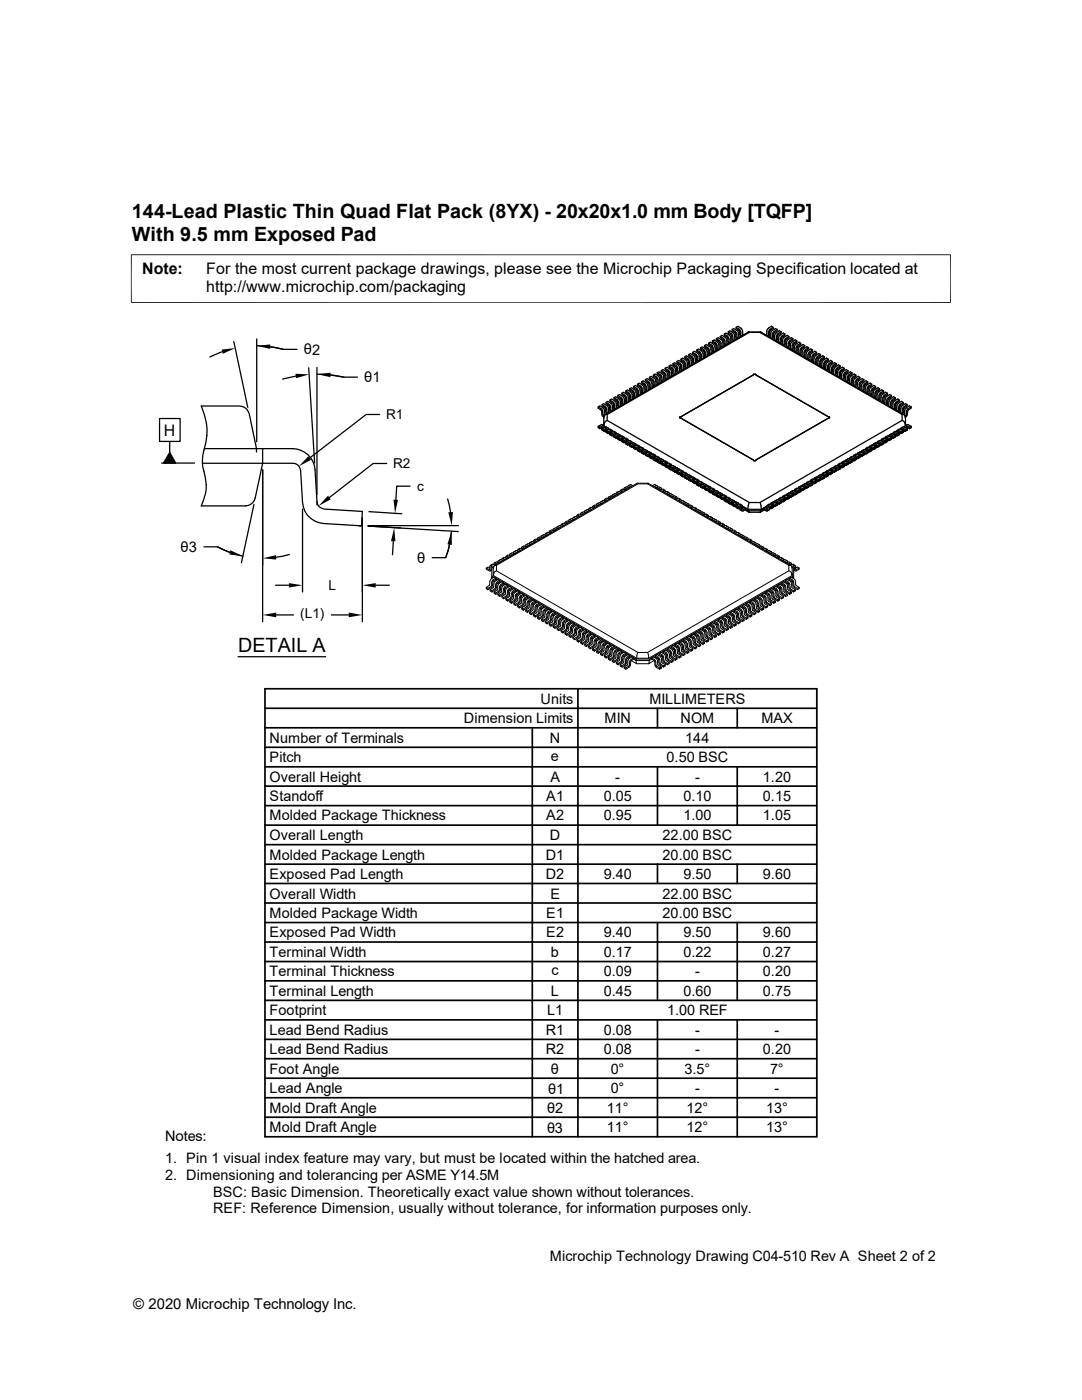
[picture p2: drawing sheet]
<svg xmlns="http://www.w3.org/2000/svg" width="216mm" height="279mm" viewBox="0 0 216 279" stroke-linecap="round" stroke-linejoin="round" font-family="sans-serif">
<defs><g id="words">
<g font-size="3.9">
<text x="26.3" y="43.5">144-Lead Plastic Thin Quad Flat Pack (8YX) - 20x20x1.0 mm Body [TQFP]</text>
<text x="26.3" y="48">With 9.5 mm Exposed Pad</text>
<text x="47.5" y="130.2">DETAIL A</text>
</g>
<g font-size="3.2">
<text x="28.4" y="54.6">Note:</text>
<text x="41.1" y="54.6">For the most current package drawings, please see the Microchip Packaging Specification located at</text>
<text x="41.1" y="58.3">http://www.microchip.com/packaging</text>
<text x="32.7" y="87">H</text>
</g>
<text font-size="3" x="26.6" y="261.3">© 2020 Microchip Technology Inc.</text>
<g font-size="2.9">
<text x="60.6" y="70.7">θ2</text>
<text x="72.7" y="76.3">θ1</text>
<text x="36" y="110.2">θ3</text>
<text x="83.2" y="112.3">θ</text>
<text x="107.9" y="140.5">Units</text>
<text x="129.6" y="140.5">MILLIMETERS</text>
<text x="53.8" y="148.2">Number of Terminals</text>
<text x="92.5" y="144.3">Dimension Limits</text>
<text x="109.7" y="148.2">N</text>
<text x="120.6" y="144.3">MIN</text>
<text x="135.8" y="144.3">NOM</text>
<text x="136.7" y="148.2">144</text>
<text x="151.9" y="144.3">MAX</text>
<text x="53.8" y="156">Overall Height</text>
<text x="53.8" y="152.1">Pitch</text>
<text x="109.8" y="156">A</text>
<text x="109.9" y="151.8">e</text>
<text x="122.8" y="156">-</text>
<text x="133" y="152.1">0.50 BSC</text>
<text x="138.7" y="156">-</text>
<text x="152.2" y="156">1.20</text>
<text x="53.8" y="159.9">Standoff</text>
<text x="109" y="159.9">A1</text>
<text x="120.5" y="159.9">0.05</text>
<text x="136.4" y="159.9">0.10</text>
<text x="152.2" y="159.9">0.15</text>
<text x="53.8" y="163.7">Molded Package Thickness</text>
<text x="53.8" y="167.6">Overall Length</text>
<text x="109" y="163.7">A2</text>
<text x="109.7" y="167.6">D</text>
<text x="120.5" y="163.7">0.95</text>
<text x="132.2" y="167.6">22.00 BSC</text>
<text x="136.4" y="163.7">1.00</text>
<text x="152.2" y="163.7">1.05</text>
<text x="53.8" y="171.5">Molded Package Length</text>
<text x="108.9" y="171.5">D1</text>
<text x="132.2" y="171.5">20.00 BSC</text>
<text x="53.8" y="179.3">Overall Width</text>
<text x="53.8" y="175.4">Exposed Pad Length</text>
<text x="108.9" y="175.4">D2</text>
<text x="109.8" y="179.3">E</text>
<text x="120.5" y="175.4">9.40</text>
<text x="132.2" y="179.3">22.00 BSC</text>
<text x="136.4" y="175.4">9.50</text>
<text x="152.2" y="175.4">9.60</text>
<text x="53.8" y="183.2">Molded Package Width</text>
<text x="109" y="183.2">E1</text>
<text x="132.2" y="183.2">20.00 BSC</text>
<text x="53.8" y="191">Terminal Width</text>
<text x="53.8" y="187.1">Exposed Pad Width</text>
<text x="109" y="187.1">E2</text>
<text x="109.9" y="191">b</text>
<text x="120.5" y="191">0.17</text>
<text x="120.5" y="187.1">9.40</text>
<text x="136.4" y="191">0.22</text>
<text x="136.4" y="187.1">9.50</text>
<text x="152.2" y="187.1">9.60</text>
<text x="152.2" y="191">0.27</text>
<text x="53.8" y="194.9">Terminal Thickness</text>
<text x="110" y="194.6">c</text>
<text x="120.5" y="194.9">0.09</text>
<text x="138.7" y="194.9">-</text>
<text x="152.2" y="194.9">0.20</text>
<text x="53.8" y="198.8">Terminal Length</text>
<text x="53.8" y="202.6">Footprint</text>
<text x="109.2" y="202.6">L1</text>
<text x="109.9" y="198.8">L</text>
<text x="120.5" y="198.8">0.45</text>
<text x="133.1" y="202.6">1.00 REF</text>
<text x="136.4" y="198.8">0.60</text>
<text x="152.2" y="198.8">0.75</text>
<text x="53.8" y="206.5">Lead Bend Radius</text>
<text x="108.9" y="206.5">R1</text>
<text x="120.5" y="206.5">0.08</text>
<text x="138.7" y="206.5">-</text>
<text x="154.6" y="206.5">-</text>
<text x="53.8" y="210.4">Lead Bend Radius</text>
<text x="53.8" y="214.3">Foot Angle</text>
<text x="108.9" y="210.4">R2</text>
<text x="109.9" y="214.4">θ</text>
<text x="120.5" y="210.4">0.08</text>
<text x="121.9" y="214.3">0°</text>
<text x="136.6" y="214.3">3.5°</text>
<text x="138.7" y="210.4">-</text>
<text x="152.2" y="210.4">0.20</text>
<text x="153.7" y="214.3">7°</text>
<text x="53.8" y="218.1">Lead Angle</text>
<text x="109.3" y="218.3">θ1</text>
<text x="121.9" y="218.1">0°</text>
<text x="138.7" y="218.1">-</text>
<text x="154.6" y="218.1">-</text>
<text x="32.9" y="227.6">Notes:</text>
<text x="53.8" y="225.9">Mold Draft Angle</text>
<text x="53.8" y="222">Mold Draft Angle</text>
<text x="109.2" y="222.2">θ2</text>
<text x="109.2" y="226.1">θ3</text>
<text x="121.1" y="222">11°</text>
<text x="121.1" y="225.9">11°</text>
<text x="137" y="222">12°</text>
<text x="137" y="225.9">12°</text>
<text x="152.9" y="222">13°</text>
<text x="152.9" y="225.9">13°</text>
<text x="32.9" y="232.2">1. Pin 1 visual index feature may vary, but must be located within the hatched area.</text>
<text x="32.9" y="235.5">2. Dimensioning and tolerancing per ASME Y14.5M</text>
<text x="42.5" y="238.8">BSC: Basic Dimension. Theoretically exact value shown without tolerances.</text>
<text x="42.5" y="242.1">REF: Reference Dimension, usually without tolerance, for information purposes only.</text>
<text x="109.7" y="251.6">Microchip Technology Drawing C04-510 Rev A Sheet 2 of 2</text>
</g>
<g font-size="2.7">
<text x="77" y="83.7">R1</text>
<text x="78.4" y="93.5">R2</text>
<text x="83.3" y="98">c</text>
<text x="65.5" y="117.8">L</text>
<text x="59.9" y="123.4">(L1)</text>
</g>
</g></defs>
<g fill="none" stroke="#000" stroke-width=".2">
<path d="M26.1 50.8h163.6M26.2 50.8v9.7M189.7 50.8v9.7M26.1 60.4h163.6M121 100l-.2-.1v.2l-.6-.2-.3 .2M121.2 99.9l-.3-.2a.23 .23 0 0 0-.3 0 .23 .23 0 0 0 0 .3M121.8 99.5h-.2v.2l-.6-.3-.4 .3M122 99.4l-.5-.2-.2 .3M122.6 99.1l-.2-.1-.1 .2-.5-.2-.3 .2M122.8 98.9l-.5-.2-.2 .4M123.4 98.6h-.2l-.1 .2-.5-.3-.4 .3M123.6 98.5l-.3-.2a.27 .27 0 0 0-.3 0 .27 .27 0 0 0-.1 .3"/>
<path d="M124.1 98.2l-.1-.1-.1 .2-.5-.2-.4 .2M124.4 98l-.6-.2-.1 .4M124.9 97.7h-.1l-.1 .1-.5-.2-.4 .2M125.1 97.6l-.5-.2-.1 .3M125.4 96.9l.4-.2 .5 .2M125.7 97.3l-.1-.1-.1 .2-.5-.2-.4 .2M125.9 97.2l-.3-.3a.22 .22 0 0 0-.3 .1 .22 .22 0 0 0 0 .2M127.2 96.4h2.1l28.5 16.5M127.3 96.6l-.2-.2-28.4 16.5M129.3 96.4l-.1 .2M130.2 96.9l.5-.2 .4 .2M130.6 97.2l.5-.3 .1 .3"/>
<path d="M130.8 97.3l.1-.1 .1 .2 .5-.2 .4 .2M131.3 97.6l.6-.2 .1 .3M131.6 97.7h.1l.1 .1 .5-.2 .4 .2M132.1 98l.6-.2 .1 .4M132.3 98.2l.2-.1v.2l.6-.2 .4 .2M132.9 98.5l.4-.2a.24 .24 0 0 1 .2 .1 .24 .24 0 0 1 .1 .2M133.1 98.6h.2v.2l.6-.3 .3 .3M133.7 98.9l.5-.2 .2 .4M133.9 99.1l.2-.1v.2l.6-.2 .3 .2M134.5 99.4l.3-.2a.23 .23 0 0 1 .3 0 .23 .23 0 0 1 0 .3M134.7 99.5h.2v.2l.6-.3 .3 .3M135.3 99.9l.5-.2 .1 .3"/>
<path d="M135.5 100l.1-.1 .1 .2 .6-.2 .3 .2M98.1 113.8l-.3 .1M98.1 114.9l28.8 16.6M98.1 115.2l.2 .1M98.1 115.2l.1 .2M98.3 113.3l-.3-.2v.7l-.2 .2-.8-.4v-.2l.4-.2 .3 .1M98.4 116l.3 .1M98.5 113.1l-.6-.3-.2 .9-.7-.3M98.5 113.2l-.4 .2v1.8M98.9 115.7v-.3l-.3-.2-.6 .4-.3 .4v.8l-.7 .4 .4 .2v.3M98.9 115.4l-.6 .4-.3 1.2-.6 .4M98.9 115.7l-.6 .3v.8l-.3 .5-.6 .4-.4-.2v-.3"/>
<path d="M98.9 115.7l.2 .1M99 112.7l-.2-.1v.2l-.6-.2-.3 .2M99.1 112.8l28.2-16.2h1.9l28.2 16.2v1.1l-28.2 16.3h-1.9l-28.2-16.3zM99.1 113.9l-.5 .4-.2 .6 28.6 16.5M99.1 112.8l-.5 .2-.2 1.9M99.2 112.6l-.6-.2v.3M99.2 116.4l-.1 .9-.3 .5-.6 .4-.4-.3v-.2M99.2 116.4l.3 .1M99.7 116.1v-.3l-.3-.1-.8 .5-.1 1.1-.7 .4 .3 .2 .1 .3M99.7 115.8l-.7 .6-.2 1-.7 .5M99.7 116.1l-.5 .3M99.7 116.1l.2 .1"/>
<path d="M99.8 112.3l-.2-.1v.2l-.6-.3-.4 .3M100 112.1l-.5-.2-.2 .3M100 116.8l.3 .2M100.5 116.5v-.2l-.3-.2-.7 .4-.2 1.2-.7 .5 .3 .2v.2M100.5 116.3l-.7 .5-.2 1.1-.7 .5M100.5 116.5l-.6 .4-.1 1-.2 .3-.7 .4-.3-.2v-.2M100.5 116.5l.2 .2M100.5 111.8l-.1-.1-.1 .2-.4-.2-.5 .2M100.8 111.7l-.4-.2a.24 .24 0 0 0-.3 0 .24 .24 0 0 0 0 .3M100.8 117.3l-.3 1.3-.8 .4-.3-.1v-.3M100.8 117.3l.2 .2M101.3 117v-.2l-.4-.3-.6 .4-.2 .4v.8l-.7 .5 .3 .2v.2"/>
<path d="M101.3 116.8l-.7 .4-.2 1.2-.7 .4M101.3 117l-.5 .3M101.3 117l.2 .1M101.3 111.3h-.2v.2l-.6-.2-.3 .2M101.6 111.2l-.6-.2-.1 .3M101.6 117.8l.3 .1M102.1 117.5v-.3l-.4-.2-.7 .4-.2 1.2-.6 .4 .3 .3v.2M102.1 117.2l-.7 .4-.2 1.2-.7 .5M102.1 117.5l-.6 .3-.1 .9-.2 .4-.7 .4-.3-.2v-.3M102.1 117.5l.2 .1M102.1 110.9l-.2-.1v.2l-.6-.2-.3 .2M102.4 110.7l-.6-.2-.1 .4"/>
<path d="M102.4 118.2l.2 .2M102.9 117.9v-.3l-.4-.1-.6 .4-.3 1.2-.7 .4 .4 .2v.3M102.9 117.6l-.7 .4-.2 .4-.1 .9-.6 .4M102.9 117.9l-.6 .4-.1 .8-.3 .5-.6 .4-.3-.2-.1-.3M102.9 117.9l.2 .1M102.9 110.4h-.2v.2l-.5-.3-.4 .2M103.1 110.3l-.3-.2a.26 .26 0 0 0-.3 0 .26 .26 0 0 0-.1 .3M103.2 118.7l-.4 1.2-.7 .5-.4-.2v-.2M103.2 118.7l.2 .1M103.6 118.4v-.3l-.3-.2-.7 .5-.2 1.1-.7 .5 .4 .1v.3M103.6 118.1l-.7 .5-.1 1.1-.7 .4M103.6 118.4l-.4 .3"/>
<path d="M103.6 118.4l.2 .1M103.7 110l-.2-.1v.2l-.5-.2-.4 .2M103.9 109.9l-.4-.3-.2 .2v.2M103.9 119.1l.3 .2M104.4 118.8v-.2l-.3-.2-.6 .3-.2 .4-.1 .8-.7 .5 .4 .2v.3M104.4 118.6l-.6 .4-.3 1.1-.6 .5M104.4 118.8l-.6 .4v.8l-.3 .4-.6 .5-.4-.2v-.3M104.4 118.8l.2 .2M104.5 109.5h-.2v.1l-.6-.2-.3 .2M104.7 109.4l-.3-.2a.23 .23 0 0 0-.3 0 .23 .23 0 0 0 0 .3M104.7 119.5l-.1 1-.3 .4-.6 .4-.4-.2v-.2M104.7 119.6l.3 .1"/>
<path d="M105.2 119.3v-.3l-.3-.2-.8 .5-.1 1.1-.7 .5 .3 .2 .1 .2M105.2 119l-.6 .4-.2 .4v.8l-.8 .5M105.2 119.3l-.5 .2M105.2 119.3l.2 .1M105.3 109.1l-.2-.1v.2l-.6-.2-.4 .2M105.5 108.9l-.6-.2-.1 .4M106 119.7v-.2l-.3-.2-.7 .4-.2 1.2-.7 .4 .3 .2v.3M106 119.5l-.7 .4-.1 .5v.6l-.8 .5M106 119.7l-.5 .4-.2 1-.3 .3-.6 .4-.3-.2v-.3M106 119.7l.2 .1M106 108.6l-.1-.1-.1 .3-.5-.3-.4 .3M106.3 108.5l-.4-.2a.24 .24 0 0 0-.3 0 .24 .24 0 0 0 0 .3"/>
<path d="M106.8 119.9l-.7 .5-.2 1.1-.7 .5M106.8 108.2l-.2-.1v.2l-.6-.2-.3 .2M107.1 108l-.6-.2-.1 .4M107.3 107.4l.5-.3 .4 .3M107.6 107.7h-.2v.1l-.6-.2-.3 .2M107.9 107.6l-.6-.2-.1 .3M108.1 106.9l.4-.2 .5 .2M108.4 107.3l-.2-.1v.2M108.6 107.1l-.3-.2a.26 .26 0 0 0-.3 .1 .26 .26 0 0 0-.1 .2M109.2 106.8l-.1-.1-.1 .2M109.4 106.7l-.5-.3-.1 .4M110 106.3h-.2v.2l-.6-.2-.3 .2"/>
<path d="M110.2 106.2l-.3-.2a.23 .23 0 0 0-.3 0 .23 .23 0 0 0 0 .3M110.8 105.9l-.2-.1v.2l-.6-.2-.4 .2M111 105.7l-.6-.2-.1 .4M111.5 105.5l-.1-.1-.1 .2-.5-.3-.4 .2M111.8 105.3l-.4-.2a.21 .21 0 0 0-.3 0 .21 .21 0 0 0 0 .3M112.4 105l-.2-.1-.1 .2-.4-.2-.5 .2M112.6 104.9l-.6-.3-.1 .4M113.1 104.5h-.2v.1l-.5-.2-.4 .2M113.4 104.4l-.6-.2-.1 .3M113.6 103.8l.4-.3 .5 .3M113.9 104.1l-.2-.1v.2l-.5-.2-.4 .2M114.1 103.9l-.3-.1a.25 .25 0 0 0-.3 0 .25 .25 0 0 0 0 .3"/>
<path d="M114.7 103.6l-.1-.1-.1 .3M114.9 103.5l-.5-.2-.1 .3M115.5 103.2l-.2-.1v.2l-.6-.2-.3 .2M115.7 103l-.3-.1a.23 .23 0 0 0-.3 0 .23 .23 0 0 0 0 .3M116 102.4l.4-.2 .4 .2M116.3 102.7h-.2v.1l-.6-.2-.4 .2M116.5 102.6l-.5-.2-.2 .3M117.1 102.3l-.2-.1-.1 .2M117.3 102.2l-.4-.3a.22 .22 0 0 0-.2 .1 .22 .22 0 0 0-.1 .2M117.9 101.8l-.2-.1-.1 .2-.4-.2-.5 .2M118.1 101.7l-.3-.2a.25 .25 0 0 0-.3 0 .25 .25 0 0 0-.1 .3M118.6 101.3h-.2v.2l-.5-.2-.4 .2"/>
<path d="M118.9 101.2l-.6-.2-.1 .3M119.1 100.6l.4-.3 .5 .3M119.4 100.9l-.1-.1-.1 .2-.5-.2-.4 .2M119.6 100.8l-.5-.3-.1 .4M120.2 100.5l-.1-.1-.1 .2M120.4 100.3l-.3-.2a.22 .22 0 0 0-.3 .1 .22 .22 0 0 0 0 .2M136.1 100.3l.3-.2a.26 .26 0 0 1 .2 0 .26 .26 0 0 1 .1 .3M136.3 100.5l.1-.1 .1 .2 .5-.3 .4 .3M136.8 100.8l.6-.3 .1 .4M137.1 100.9l.1-.1 .1 .2 .5-.2 .4 .2M137.6 101.2l.6-.2 .1 .3M137.8 101.3h.2v.2l.6-.2 .4 .2"/>
<path d="M138.4 101.7l.3-.2a.23 .23 0 0 1 .3 0 .23 .23 0 0 1 .1 .3M138.6 101.8l.2-.1 .1 .2 .4-.2 .4 .2M139.2 102.2l.4-.3a.22 .22 0 0 1 .2 .1 .22 .22 0 0 1 .1 .2M139.4 102.3l.2-.1v.2M140 102.6l.5-.2 .1 .3M140.2 102.7h.2v.1l.6-.2 .3 .2M140.5 102.4l-.5-.2-.4 .2M140.8 103l.5-.2 .1 .4M141 103.2l.2-.1v.2l.6-.2 .3 .2M141.6 103.5l.3-.2a.27 .27 0 0 1 .3 0 .27 .27 0 0 1 0 .3M141.8 103.6l.1-.1 .1 .3 .5-.3 .4 .3M142.3 103.9l.6-.2 .1 .4"/>
<path d="M142.6 104.1l.1-.1 .1 .2 .5-.2 .4 .2M143.1 104.4l.6-.2 .1 .3M143.3 104.5h.3v.1l.5-.2 .4 .2M143.9 104.9l.3-.2a.23 .23 0 0 1 .3 0 .23 .23 0 0 1 .1 .3M144.1 105l.3-.1v.2l.4-.2 .4 .2M144.7 105.3l.4-.2a.22 .22 0 0 1 .2 .1 .22 .22 0 0 1 .1 .2M144.9 105.5l.2-.1 .1 .2M145.5 105.7l.5-.2 .1 .4M145.7 105.9l.2-.1v.2l.6-.2 .3 .2M146 105.5l-.5-.2-.4 .3M146.3 106.2l.5-.2 .1 .3M146.5 106.3h.2v.2l.6-.2 .3 .2"/>
<path d="M147.1 106.7l.3-.2a.25 .25 0 0 1 .3 0 .25 .25 0 0 1 0 .3M147.3 106.8l.1-.1 .1 .2 .5-.2 .4 .2M147.8 107.1l.5-.2 .2 .3M148.1 107.3l.2-.1v.2M148.6 107.6l.6-.2 .1 .3M148.8 107.7h.3v.1l.5-.2 .4 .2M149.2 107.4l-.5-.3-.4 .3M149.4 108l.3-.1a.23 .23 0 0 1 .3 0 .23 .23 0 0 1 .1 .3M149.6 108.2l.3-.1v.2l.5-.2 .3 .2M149.7 119.9l.7 .5 .3 1.2 .6 .4 .3-.2v.2l-.3 .2v-.2M150.2 108.5l.5-.3 .2 .4M150.4 108.6l.2-.1 .1 .3"/>
<path d="M150.5 119.7v-.2l.3-.2 .6 .3 .2 .4 .1 .9 .7 .4M150.5 119.5l.7 .5 .2 1.1 .7 .4 .3-.2v.3l-.4 .2 .1-.3M150.5 119.7l.5 .3M150.5 119.7l-.2 .1M150.6 108.8l.4-.3 .6 .3M151 108.9l.3-.1a.25 .25 0 0 1 .3-.1 .25 .25 0 0 1 .1 .4M151.2 109.1l.2-.1v.2l.5-.2 .4 .2M151.3 119.3v-.3l.3-.2 .5 .3 .3 .5 .1 .8 .7 .5M151.3 119l.6 .5 .3 1.2 .6 .4 .4-.2v.2l-.4 .2v-.2M151.3 119.3l.5 .3 .1 .8 .2 .5 .7 .4M151.3 119.3l-.3 .1M151.8 109.4l.5-.2 .1 .3"/>
<path d="M151.8 119.6l-.3 .1M152 109.5h.2v.1l.6-.2 .3 .2M152.1 118.8v-.2l.3-.2 .6 .3 .2 .3v.9l.8 .5M152.1 118.6l.7 .5 .2 1.1 .6 .4 .4-.2v.3l-.4 .2v-.3M152.1 118.8l.5 .4 .2 1.1 .8 .6M152.1 118.8l-.3 .2M152.5 119.1l-.2 .2M152.6 109.9l.4-.3 .2 .1v.3M152.8 110l.2-.1v.2l.5-.2 .4 .2M152.8 118.4v-.3l.4-.2 .6 .4 .2 .4 .1 .8 .7 .5M152.8 118.1l.7 .5 .3 1.2 .6 .3 .4-.1-.1 .2-.3 .2v-.3M152.8 118.4l.5 .3"/>
<path d="M152.8 118.4l-.2 .1M153.3 118.7l.2 .8 .2 .4 .7 .5M153.3 110.3l.4-.2a.21 .21 0 0 1 .3 0 .21 .21 0 0 1 0 .3M153.3 118.7l-.2 .1M153.6 110.4h.2v.2l.5-.3 .4 .2M153.6 117.9v-.3l.4-.1 .5 .3 .3 .4 .1 .8 .6 .5M153.6 117.6l.7 .5 .3 1.2 .6 .4 .3-.2v.3l-.3 .2v-.3M153.6 117.9l.6 .4 .1 1 .9 .7M153.6 117.9l-.2 .1M154.1 110.7l.6-.2 .1 .4M154.1 118.2l-.3 .2M154.3 110.9l.3-.1v.2l.6-.2 .3 .2"/>
<path d="M154.4 117.5v-.3l.4-.2 .4 .3 .3 .3 .2 1 .6 .4M154.4 117.2l.7 .4 .3 1.3 .6 .4 .3-.3v.3l-.3 .2v-.2M154.4 117.5l.6 .3 .2 1.2 .8 .5M154.4 117.5l-.2 .1M154.9 111.2l.3-.2a.23 .23 0 0 1 .3 0 .23 .23 0 0 1 .1 .3M154.9 117.8l-.3 .1M155.2 111.3h.2v.2l.5-.2 .4 .2M155.2 117v-.2l.3-.3 .7 .4 .2 .4 .1 .9 .6 .4M155.2 116.8l.7 .4 .3 1.2 .6 .4 .3-.2v.3l-.3 .1v-.2M155.2 117l.6 .4v.8l.2 .4 .8 .4M155.2 117l-.2 .1M155.7 111.7l.5-.3 .2 .4"/>
<path d="M155.7 117.3l-.3 .2M155.9 111.8l.2-.1 .1 .2M156 116.5v-.2l.3-.2 .6 .3 .2 .4 .1 .9 .7 .5M156 116.3l.7 .5 .2 1.1 .7 .5 .3-.2v.2l-.3 .2v-.2M156 116.5l.5 .3M156 116.5l-.2 .2M156.1 111.9l.4-.2 .6 .2M156.5 116.8l.2 1.2 .9 .6M156.5 116.8l-.3 .2M156.5 112.1l.3-.2a.26 .26 0 0 1 .3 .1 .26 .26 0 0 1 .1 .2M156.7 112.3l.2-.1v.2l.5-.3 .5 .3M156.8 116.1v-.3l.3-.1 .5 .2 .3 .5 .1 .9 .7 .4"/>
<path d="M156.8 115.8l.6 .4 .3 1.3 .6 .4 .4-.2v.2l-.4 .3v-.3M156.8 116.1l.5 .3 .1 .9 .2 .4 .7 .5M156.8 116.1l-.3 .1M157.3 112.6l.5-.2 .1 .3M157.3 116.4l-.3 .1M157.4 112.8h.3l.2 .3M157.5 112.7l.2-.1v.2l.6-.2 .3 .2M157.6 115.7v-.3l.3-.2 .5 .2 .3 .5 .1 .9 .7 .4M157.6 115.4l.6 .4 .3 1.3 .6 .3 .4-.2v.3l-.4 .2v-.3M157.6 115.7l.5 .3 .2 1.1 .8 .6M157.6 115.7l-.2 .1M157.9 113.1l.7-.3 .2 .9 .7-.3-.4-.2-.4 .1"/>
<path d="M157.9 113.1l.2 1.8-.2-.7-.5-.3M158 113.2l.4 .2v1.8M158.1 114.9l-28.6 16.5M158.1 116l-.3 .1M158.2 113.3l.3-.2 .2 .9 .8-.4v-.2M158.4 114.9l-28.8 16.6v.3h-2.7M158.4 113.8l.2 .1M158.4 115.2l-.3 .1M158.4 115.2l-.1 .2M105.5 120l.3 .2M106.3 120.5l-.3 1.3-.8 .4-.3-.2v-.2M106.3 120.5l.3 .2"/>
<path d="M106.8 120.2v-.3l-.4-.2-.6 .4-.2 .4v.8l-.7 .5 .3 .2v.2M106.8 120.2l-.5 .3M106.8 120.2l.2 .1M107.1 120.9l.3 .2M107.6 120.7v-.3l-.4-.2-.7 .5-.2 1.1-.6 .4 .3 .2v.3M107.6 120.4l-.7 .4-.3 1.2-.6 .4M107.6 120.7l-.6 .3-.1 .9-.2 .4-.7 .4-.3-.2v-.3M107.6 120.7l.2 .1M107.9 121.4l.2 .1M108.4 121.1v-.3l-.4-.1-.6 .4-.3 1.2-.7 .4 .4 .2v.2M108.4 120.8l-.7 .4-.2 .4v.8l-.7 .5M108.4 121.1l-.6 .3-.1 .9-.2 .4-.7 .4-.3-.2-.1-.2"/>
<path d="M108.4 121.1l.2 .1M108.7 121.8l-.4 1.3-.7 .5-.4-.2v-.3M108.7 121.8l.2 .2M109.1 121.5v-.2l-.3-.2-.7 .4-.2 1.2-.7 .4 .4 .3v.2M109.1 121.3l-.7 .5-.1 1.1-.7 .5M109.1 121.5l-.4 .3M109.1 121.5l.2 .2M109.4 122.3l.3 .2M109.9 122v-.2l-.3-.3-.6 .4-.2 .4-.1 .9-.7 .4 .4 .2v.2M109.9 121.8l-.6 .4-.2 1.1-.7 .5M109.9 122l-.6 .4v.7l-.2 .5-.7 .4-.4-.1v-.3M109.9 122l.3 .1"/>
<path d="M110.2 122.8l.3 .1M110.7 122.5v-.3l-.3-.2-.8 .5-.1 1.1-.7 .4 .3 .2 .1 .3M110.7 122.2l-.6 .4-.2 .4v.7l-.8 .5M110.7 122.5l-.5 .3-.1 .9-.3 .4-.6 .4-.4-.2v-.3M110.7 122.5l.2 .1M111 123.2l.3 .2M111.5 122.9v-.3l-.3-.1-.7 .4-.2 1.1-.7 .5 .3 .2v.3M111.5 122.6l-.7 .5-.2 1.1-.7 .5M111.5 122.9l-.5 .3-.2 1-.3 .4-.6 .4-.3-.2v-.3M111.5 122.9l.2 .1M111.8 123.7l-.1 .8-.2 .4-.8 .5-.3-.2v-.2M111.8 123.7l.3 .1"/>
<path d="M112.3 123.4v-.3l-.4-.2-.6 .4-.2 .4v.8l-.7 .5 .3 .1v.3M112.3 123.1l-.7 .5-.2 1.1-.7 .4M112.3 123.4l-.5 .3M112.3 123.4l.2 .1M112.6 124.1l.3 .1M113.1 123.8v-.2l-.4-.2-.7 .5-.1 1-.7 .5 .3 .2v.3M113.1 123.6l-.7 .5-.2 1.1-.7 .4M113.1 123.8l-.6 .4-.1 .9-.2 .3-.7 .5-.3-.3v-.2M113.1 123.8l.2 .2M113.4 124.6l.2 .1M113.9 124.3v-.3l-.4-.2-.6 .4-.3 1.2-.7 .5 .4 .2v.2M113.9 124l-.7 .5-.2 .3v.8l-.7 .5"/>
<path d="M113.9 124.3l-.6 .3-.1 .8-.2 .5-.7 .4-.3-.2-.1-.2M113.9 124.3l.2 .1M114.2 125l-.4 1.3-.7 .5-.4-.2v-.3M114.2 125l.2 .2M114.6 124.7v-.2l-.3-.2-.7 .5-.2 1.1-.7 .4 .4 .2v.3M114.6 124.5l-.7 .5-.1 1-.7 .5M114.6 124.7l-.4 .3M114.6 124.7l.3 .1M114.9 125.5l.3 .1M115.4 125.2v-.3l-.3-.2-.6 .4-.2 .4-.1 .9-.7 .4 .4 .2v.2M115.4 124.9l-.7 .5-.1 1.1-.7 .5M115.4 125.2l-.5 .4-.1 .7-.2 .5-.7 .4-.4-.2v-.2"/>
<path d="M115.4 125.2l.3 .1M115.7 125.9l.3 .2M116.2 125.6v-.2l-.3-.2-.8 .5-.1 1.1-.7 .4 .3 .2 .1 .3M116.2 125.4l-.6 .4-.3 1.2-.7 .4M116.2 125.6l-.5 .4-.1 .9-.3 .4-.6 .4-.4-.2v-.3M116.2 125.6l.3 .2M116.5 126.4l.3 .1M117 126.1v-.3l-.3-.2-.7 .5-.2 1.1-.7 .5 .3 .2v.2M117 125.8l-.7 .5-.2 1.1-.7 .5M117 126.1l-.6 .4v.8l-.3 .4-.7 .4-.3-.2v-.2M117 126.1l.2 .1M117.3 126.8l-.1 .9-.2 .4-.8 .5-.3-.2v-.3"/>
<path d="M117.3 126.8l.3 .2M117.8 126.5v-.2l-.4-.2-.6 .3-.2 .5v.7l-.7 .5 .3 .3v.2M117.8 126.3l-.6 .4-.2 .4-.1 .7-.7 .6M117.8 126.5l-.5 .3M117.8 126.5l.2 .2M118.1 127.3l-.1 .1-.1 .8-.3 .5-.6 .3-.3-.1v-.3M118.1 127.3l.3 .2M118.6 127v-.3l-.4-.2-.6 .5-.3 1.1-.6 .5 .3 .2v.2M118.6 126.7l-.7 .6-.2 1.1-.7 .4M118.6 127l-.5 .3M118.6 127l.2 .1M118.9 127.8l.2 .1"/>
<path d="M119.4 127.5v-.3l-.4-.2-.6 .4-.2 .4v.8l-.8 .4 .4 .2v.3M119.4 127.2l-.7 .4-.2 1.2-.7 .4M119.4 127.5l-.6 .3-.1 .8-.2 .5-.7 .4-.3-.2-.1-.3M119.4 127.5l.2 .1M119.7 128.2l-.2 1-.3 .4-.6 .4-.4-.2v-.3M119.7 128.2l.2 .2M120.1 127.9v-.3l-.3-.1-.7 .5-.2 1-.7 .5 .4 .2v.3M120.1 127.6l-.7 .6-.1 1-.7 .5M120.1 127.9l-.4 .3M120.1 127.9l.3 .1M120.4 128.7l.3 .1M120.9 128.4v-.3l-.3-.2-.7 .5-.2 1.1-.7 .5 .4 .1v.3"/>
<path d="M120.9 128.1l-.7 .5-.1 1.1-.7 .4M120.9 128.4l-.5 .3-.1 .8-.2 .5-.7 .4-.4-.2v-.2M120.9 128.4l.3 .1M121.2 129.1l.3 .1M121.8 128.8v-.2l-.4-.2-.8 .5-.1 1.1-.7 .4 .3 .2 .1 .3M121.8 128.6l-.7 .4-.3 1.2-.7 .4M121.8 128.8l-.6 .3-.1 .9-.3 .5-.6 .4-.4-.3v-.2M121.8 128.8l.2 .1M122 129.5l.3 .2M122.5 129.3v-.3l-.3-.2-.7 .4-.2 1.2-.7 .5 .3 .2v.2M122.5 129l-.7 .5-.2 1.1-.7 .5M122.5 129.3l-.5 .3-.1 .9-.3 .4-.7 .4-.3-.2v-.2"/>
<path d="M122.5 129.3l.2 .1M122.8 130l-.1 .9-.2 .4-.7 .5-.4-.2v-.3M122.8 130l.3 .2M123.3 129.7v-.2l-.3-.3-.7 .4-.2 .4-.1 .9-.6 .4 .4 .2v.3M123.3 129.5l-.6 .3-.2 .5-.1 .8-.6 .4M123.3 129.7l-.5 .3M123.3 129.7l.2 .1M123.6 130.5l-.1 .1-.1 .8-.3 .4-.6 .4-.3-.2v-.2M123.6 130.5l.3 .1M124.1 130.2v-.3l-.4-.2-.6 .5-.2 1.1-.7 .5 .3 .2v.2M124.1 129.9l-.7 .5-.2 1.1-.7 .5M124.1 130.2l-.5 .3"/>
<path d="M124.1 130.2l.2 .1M124.4 130.9l.2 .2M124.9 130.6v-.2l-.4-.2-.6 .4-.2 .3v.8l-.7 .5 .3 .2v.3M124.9 130.4l-.7 .4-.2 1.2-.7 .4M124.9 130.6l-.6 .4-.1 .8-.2 .4-.7 .5-.3-.2v-.3M124.9 130.6l.2 .2M125.2 131.4l-.2 .9-.3 .5-.6 .3-.4-.2v-.2M125.2 131.4l.2 .1M125.6 131.1v-.3l-.3-.2-.7 .5-.2 1.1-.7 .5 .4 .2v.2M125.6 130.8l-.7 .6-.1 1-.7 .5M125.6 131.1l-.4 .3M125.6 131.1l.3 .1"/>
<path d="M126.4 131.5v-.2l-.3-.2-.7 .4-.2 1.2-.7 .4 .4 .2v.3M126.4 131.3l-.7 .5-.1 1-.7 .5M126.4 131.5l-.5 .4-.1 1-.2 .2-.7 .5-.4-.2v-.3M126.4 131.5l.5 .3M126.9 131.8l.1 .7M127.3 130.2l-.3 1.2h2.5l-.3-1.2M129.6 131.5h-2.7v.3M130 131.5v-.2l.4-.2 .5 .3 .3 .4 .1 .9 .7 .4M130 131.3l.8 .5 .2 1.1 .6 .4 .4-.2v.3l-.4 .2v-.3M130 131.5l-.4 .3-.1 .7h-2.5l-1.1-.7M130 131.5l.5 .3M130.5 131.8l.4 1.3 .7 .5"/>
<path d="M130.5 131.8l-1 .7M130.8 131.1v-.3l.3-.2 .6 .3 .3 .5 .1 .8 .7 .5M130.8 130.8l.6 .4 .4 1.3 .6 .4 .4-.2-.1 .2-.3 .2v-.2M130.8 131.1l.5 .3M130.8 131.1l-.2 .1M131.3 131.4l.1 .1v.7l.3 .5 .7 .4M131.3 131.4l-.2 .1M131.6 130.6v-.2l.4-.2 .5 .3 .3 .4v.8l.7 .5M131.6 130.4l.7 .4 .3 1.2 .6 .4 .3-.2v.3l-.3 .2v-.3M131.6 130.6l.6 .4 .2 1.1 .8 .6M131.6 130.6l-.2 .2M132.1 130.9l-.3 .2"/>
<path d="M132.4 130.2v-.3l.4-.2 .5 .4 .3 .4v.8l.7 .5M132.4 129.9l.7 .4 .2 1.3 .7 .4 .3-.2v.2l-.4 .2 .1-.2M132.4 130.2l.5 .3M132.4 130.2l-.2 .1M132.9 130.5l.3 1.2 .7 .5M132.9 130.5l-.3 .1M133.2 129.7v-.2l.3-.3 .6 .4 .2 .4 .1 .9 .7 .4M133.2 129.5l.7 .4 .2 1.2 .6 .4 .4-.2v.3l-.4 .2v-.3M133.2 129.7l.5 .3 .2 1.1 .8 .7M133.2 129.7l-.2 .1M133.7 130l-.3 .2M134 129.3v-.3l.3-.2 .5 .3 .3 .3 .1 1 .7 .5"/>
<path d="M134 129l.7 .6 .3 1.1 .6 .4 .3-.2v.2l-.4 .2 .1-.2M134 129.3l.5 .2M134 129.3l-.2 .1M134.5 129.5l.2 1.3 .8 .5M134.5 129.5l-.3 .2M134.7 128.8v-.2l.4-.2 .6 .3 .2 .4 .1 .8 .7 .5M134.7 128.6l.7 .4 .3 1.2 .6 .4 .4-.2v.2l-.4 .3v-.3M134.7 128.8l.6 .4 .2 1 .8 .7M134.7 128.8l-.2 .1M135.3 129.1l-.3 .1M135.6 128.4v-.3l.3-.2 .5 .3 .3 .4 .1 .9 .7 .5M135.6 128.1l.7 .5 .2 1.2 .6 .3 .4-.1v.2l-.4 .2v-.3"/>
<path d="M135.6 128.4l.4 .3M135.6 128.4l-.3 .1M136 128.7l.3 1.1 .8 .6M136 128.7l-.2 .1M136.3 127.9v-.3l.4-.1 .5 .2 .3 .5 .1 .9 .7 .4M136.3 127.6l.6 .4 .4 1.3 .6 .4 .4-.2-.1 .3-.3 .2v-.3M136.3 127.9l.6 .4 .2 1 .8 .7M136.3 127.9l-.2 .1M136.8 128.2l-.2 .2M137.1 127.5v-.3l.4-.2 .5 .3 .3 .4v.9l.7 .4M137.1 127.2l.7 .4 .3 1.3 .6 .3 .3-.2v.3l-.3 .2v-.3M137.1 127.5l.6 .3 .2 1.1 .8 .6"/>
<path d="M137.1 127.5l-.2 .1M137.6 127.8l-.3 .1M137.9 127v-.3l.4-.2 .6 .4 .1 .2 .1 1 .7 .5M137.9 126.7l.7 .5 .3 1.2 .6 .4 .3-.2v.3l-.4 .1 .1-.2M137.9 127l.5 .3M137.9 127l-.2 .1M138.4 127.3l.3 1.3 .7 .4M138.4 127.3l-.3 .2M138.7 126.5v-.2l.3-.2 .6 .3 .2 .4 .1 .9 .7 .4M138.7 126.3l.7 .6 .3 1 .6 .5 .3-.3v.3l-.3 .2v-.2M138.7 126.5l.5 .4 .2 1.1 .9 .6M138.7 126.5l-.2 .2"/>
<path d="M139.2 126.8l-.3 .2M139.5 126.1v-.3l.3-.2 .6 .3 .2 .4 .2 1 .6 .4M139.5 125.8l.7 .6 .3 1.1 .6 .4 .3-.2v.2l-.4 .2 .1-.2M139.5 126.1l.5 .3M139.5 126.1l-.2 .1M140 126.4l.3 1.2 .7 .5M140 126.4l-.3 .1M140.3 125.6v-.2l.3-.2 .5 .2 .3 .5 .1 .8 .7 .5M140.3 125.4l.6 .4 .3 1.2 .6 .4 .4-.2v.3l-.4 .2v-.3M140.3 125.6l.5 .4 .2 1 .8 .7M140.3 125.6l-.3 .2M140.8 125.9l-.3 .2"/>
<path d="M141.1 125.2v-.3l.3-.2 .5 .4 .3 .3 .1 .9 .7 .5M141.1 124.9l.7 .5 .2 1.2 .6 .4 .4-.2v.2l-.4 .2v-.2M141.1 125.2l.4 .3M141.1 125.2l-.3 .1M141.5 125.5l.3 1.2 .8 .5M141.5 125.5l-.2 .1M141.8 124.7v-.2l.4-.2 .6 .3 .2 .5 .1 .8 .7 .4M141.8 124.5l.7 .3 .2 .5v.8l.7 .4 .4-.2-.1 .3-.3 .2v-.3M141.8 124.7l.5 .3M141.8 124.7l-.2 .1M142.3 125l.3 1.2 .8 .6M142.3 125l-.2 .2"/>
<path d="M142.6 124.3v-.3l.4-.2 .5 .3 .3 .4v.9l.7 .5M142.6 124l.7 .5 .3 1.2 .6 .4 .3-.2v.2l-.3 .2v-.2M142.6 124.3l.6 .3 .2 1.2 .8 .5M142.6 124.3l-.2 .1M143.1 124.6l-.3 .1M143.4 123.8v-.2l.4-.2 .6 .3 .2 .4v.8l.7 .5M143.4 123.6l.7 .4 .3 1.2 .6 .4 .3-.2v.2l-.4 .3 .1-.3M143.4 123.8l.5 .3 .3 1.3 .7 .5M143.4 123.8l-.2 .2M143.9 124.1l-.3 .1M144.2 123.4v-.3l.3-.2 .6 .3 .3 .5 .1 .8 .6 .5M144.2 123.1l.7 .5 .3 1.2 .6 .3 .3-.1v.2l-.3 .2v-.3"/>
<path d="M144.2 123.4l.5 .3 .1 .8 .2 .4 .8 .5M144.2 123.4l-.2 .1M144.7 123.7l-.3 .1M145 122.9v-.3l.3-.1 .6 .3 .2 .3 .1 .9 .7 .5M145 122.6l.7 .6 .3 1.1 .6 .4 .3-.2v.3l-.4 .2 .1-.3M145 122.9l.5 .3M145 122.9l-.2 .1M145.5 123.2l.2 1.1 .8 .7M145.5 123.2l-.3 .2M145.8 122.5v-.3l.3-.2 .5 .3 .3 .5 .1 .8 .7 .4M145.8 122.2l.6 .4 .3 1.3 .6 .3 .4-.2v.3l-.4 .2v-.3M145.8 122.5l.5 .4 .1 .7 .2 .5 .7 .4"/>
<path d="M145.8 122.5l-.3 .1M146.3 122.8l-.3 .1M146.6 122v-.2l.3-.3 .5 .4 .3 .4 .1 .8 .7 .5M146.6 121.8l.7 .5 .2 1.1 .6 .4 .4-.2v.3l-.4 .1v-.2M146.6 122l.4 .3M146.6 122l-.3 .1M147 122.3l.3 1.2 .8 .5M147 122.3l-.2 .2M147.3 121.5v-.2l.4-.2 .6 .4 .2 .4v.7l.8 .5M147.3 121.3l.7 .4 .3 1.2 .6 .5 .4-.3-.1 .3-.3 .2v-.2M147.3 121.5l.5 .3M147.3 121.5l-.2 .2"/>
<path d="M147.8 121.8l.2 1.1 .9 .7M147.8 121.8l-.2 .2M148.1 121.1v-.3l.4-.1 .5 .2 .3 .4 .1 .9 .6 .5M148.1 120.8l.7 .5 .3 1.2 .6 .4 .3-.2v.2l-.3 .2v-.2M148.1 121.1l.6 .4 .2 1.1 .8 .5M148.1 121.1l-.2 .1M148.6 121.4l-.3 .1M148.9 120.7v-.3l.4-.2 .4 .2 .3 .4 .2 1 .6 .4M148.9 120.4l.7 .4 .3 1.2 .6 .4 .3-.2v.3l-.3 .2v-.3M148.9 120.7l.6 .3 .2 1.1 .8 .6M148.9 120.7l-.2 .1M149.4 120.9l-.3 .2"/>
<path d="M149.7 120.2v-.3l.3-.2 .7 .4 .2 .4 .1 .9 .6 .4M149.7 120.2l.6 .4v.8l.2 .4 .8 .4M149.7 120.2l-.2 .1M150.2 120.5l-.3 .2M151 120l.2 1.2 .8 .6M151 120l-.3 .2"/>
</g>
<g fill="none" stroke="#000" stroke-width=".25">
<path d="M44.3 70.2l-2.4 1M46.7 68.2l2.7 13.1M51.2 69l1.8 .1 3.6 .6M51.2 67.6v20.6M53.9 69.2l2.7 .5h2.7M59 75.1l-2.6 .5M61.6 73.4l1.2 19M63.2 74.7l3.6 .2 1.8 .4M63.2 73.3v25.4M66 74.8l2.6 .5h2.7M121.7 79.8l.8 .6 .3 1.2M122.5 79.4l.8 .5 .3 1.3"/>
<path d="M123.3 78.9l.9 .7 .2 1.1M124.1 78.5l.8 .6 .2 1.1M124.9 78l.7 .6 .3 1.2M125.6 77.6l.9 .6 .2 1.1M126.3 79.6l-.3-1.2-.8-.6-.3 .2-.1 .3 .8 .5v.7l.2 .4M126.4 77.1l.8 .5 .3 1.3M127 79.1l-.2-1.2-.8-.5-.4 .2v.2l.8 .6 .1 1M127.2 76.7l.8 .5 .3 1.2M127.8 78.7l-.2-1.2-.8-.6-.4 .2v.3l.7 .4 .1 .9 .1 .3M128 76.2l.8 .6 .3 1.2M128.7 78.2l-.3-1.2-.8-.5-.4 .2v.2l.7 .4 .2 1.2M128.8 75.7l.8 .7 .3 1.1"/>
<path d="M129.4 77.8l-.2-1.2-.8-.6-.4 .2v.3l.7 .4v.8l.2 .4M129.6 75.3l.8 .6 .2 1.1M130.2 77.3l-.3-1.3-.7-.4-.4 .1v.3l.7 .5v.8l.2 .3M130.4 74.8l.7 .6 .3 1.2M131 76.8l-.3-1.2-.8-.5-.3 .2v.3l.7 .4 .2 1.1M131.1 74.4l.9 .6 .2 1.2M131.8 76.4l-.3-1.1-.8-.7-.3 .2-.1 .3 .8 .5v.8l.2 .3M132 74l.7 .4 .3 1.3M132.6 75.9l-.3-1.1-.8-.6-.4 .2v.2l.7 .5 .2 1.1M132.7 73.5l.8 .5 .3 1.2M133.3 75.5l-.3-1.3-.7-.5-.3 .3-.1 .2 .7 .5 .1 .7 .1 .4M133.5 73l.8 .6 .3 1.2"/>
<path d="M134.2 75l-.3-1.2-.8-.5-.4 .2v.2l.7 .6 .2 1.1M134.3 72.6l.8 .6 .3 1.1M134.9 74.6l-.2-1.2-.8-.6-.4 .2v.3l.7 .4v.8l.2 .4M135.1 72.1l.8 .7 .2 1.1M135.7 74.1l-.3-1.2-.7-.5-.4 .2v.2l.7 .5v.8l.2 .3M135.9 71.7l.8 .5 .2 1.2M136.5 73.7l-.3-1.2-.8-.6-.3 .2v.3l.7 .5 .2 1.1M136.7 71.2l.8 .6 .2 1.2M137.3 73.2l-.3-1.2-.8-.5-.3 .2-.1 .2 .8 .5v.8l.2 .3M137.5 70.7l.8 .8 .2 1M138.1 72.8l-.2-1.1-.9-.7-.3 .2v.3l.6 .4 .2 1.2M138.2 70.3l.8 .6 .3 1.2"/>
<path d="M138.9 72.3l-.4-1.3-.7-.4-.3 .1-.1 .3 .7 .5 .1 .8 .1 .3M139 69.9l.8 .5 .3 1.2M139.7 71.8l-.3-1.1-.8-.6-.4 .2v.3l.7 .4 .2 1.1M139.8 69.4l.8 .6 .3 1.2M140.4 71.4l-.2-1.1-.8-.7-.4 .3v.2l.7 .5v.8l.2 .3M140.6 69l.8 .6 .2 1.1M141.2 71l-.3-1.3-.7-.5-.4 .2v.2l.7 .5v.8l.2 .3M141.4 68.5l.7 .5 .4 1.2M142 70.5l-.3-1.2-.8-.6-.3 .3v.2l.7 .5 .2 1.1M142.2 68l.8 .6 .2 1.2M142.8 70l-.3-1.2-.8-.5-.3 .2v.2l.7 .6v.7l.2 .4M143 67.6l.8 .6 .2 1.1"/>
<path d="M143.6 69.6l-.3-1.1-.8-.7-.3 .2v.3l.6 .4 .2 1.2M143.7 67.1l.8 .6 .3 1.2M144.4 69.1l-.2-.9-.2-.3-.7-.5-.3 .2-.1 .2 .7 .5 .1 .8 .1 .3M144.5 66.7l.8 .5 .3 1.2M145.2 68.7l-.3-1.2-.8-.6-.4 .2v.3l.7 .4 .2 1.2M145.3 66.2l.8 .6 .3 1.2M145.9 68.2l-.2-1.1-.8-.6-.4 .2v.2l.7 .5v.8l.2 .3M146.1 65.7l.9 .8 .2 1M146.7 67.8l-.2-1.1-.8-.7-.4 .2v.3l.7 .5v.7l.2 .4M146.9 65.3l.7 .5 .4 1.3M147.5 67.3l-.3-1.2-.8-.5-.3 .1v.3l.7 .6v.6l.2 .4M148.3 66.8l-.3-1.1-.8-.6-.3 .2v.3l.6 .4 .1 .8 .2 .3"/>
<path d="M149.4 66.3h2.4M149.5 66.3h-.1l-28.6 16.5-.3-1.2-.8-.6-.3 .2-.1 .2 .8 .6v.9l.4 .4M151.6 66.3h.2l28.6 16.5 .3-1.3 .7-.5 .4 .2v.2l-.7 .6-.1 .9-.4 .4M152.9 66.8l.3-1.1 .7-.6 .4 .2v.3l-.7 .4-.1 .8-.1 .3M153.7 67.3l.2-1.2 .8-.5 .4 .1v.3l-.8 .6v.6l-.1 .4M154.3 65.3l-.8 .5-.3 1.3M154.4 67.8l.4-1.3 .7-.5 .4 .2v.3l-.7 .5-.1 .7-.2 .4M155.1 65.7l-.9 .8-.2 1M155.2 68.2l.2-1.1 .9-.6 .3 .2v.2l-.6 .5-.1 .8-.2 .3M155.9 66.2l-.8 .6-.3 1.2M156 68.7l.3-1.2 .8-.6 .3 .2v.3l-.6 .4-.3 1.2M156.6 66.7l-.7 .5-.3 1.2"/>
<path d="M156.8 69.1l.1-.9 .2-.3 .8-.5 .3 .2v.2l-.7 .5v.8l-.2 .3M157.4 67.1l-.8 .6-.2 1.2M157.6 69.6l.2-1.1 .9-.7 .3 .2v.3l-.7 .4-.2 1.2M158.2 67.6l-.8 .6-.3 1.1M158.4 70l.3-1.2 .7-.5 .4 .2v.2l-.7 .6-.1 .7-.1 .4M159 68l-.8 .6-.3 1.2M159.2 70.5l.2-1.2 .8-.6 .4 .3v.2l-.7 .5-.2 1.1M159.8 68.5l-.8 .5-.3 1.2M159.9 71l.4-1.3 .7-.5 .4 .2v.2l-.7 .5-.1 .9-.2 .2M160.6 69l-.9 .6-.2 1.1M160.7 71.4l.3-1.1 .8-.7 .3 .3v.2l-.6 .5-.1 .8-.2 .3M161.4 69.4l-.9 .6-.2 1.2"/>
<path d="M161.5 71.8l.3-1.1 .8-.6 .3 .2v.3l-.6 .4-.2 1.1M162.1 69.9l-.7 .5-.3 1.2M162.3 72.3l.3-1.3 .8-.4 .3 .1v.3l-.7 .5v.8l-.2 .3M162.9 70.3l-.8 .6-.2 1.2M163.1 72.8l.2-1.1 .9-.7 .3 .2v.3l-.7 .4-.2 1.2M163.7 70.7l-.8 .8-.3 1M163.9 73.2l.3-1.2 .7-.5 .4 .2v.2l-.7 .5-.1 .8-.1 .3M164.5 71.2l-.8 .6-.3 1.2M164.7 73.7l.2-1.2 .8-.6 .4 .2v.3l-.7 .5-.2 1.1M165.3 71.7l-.8 .5-.3 1.2M165.4 74.1l.4-1.2 .7-.5 .4 .2v.2l-.7 .6-.2 1M166.1 72.1l-.7 .5-.3 .4-.1 .9"/>
<path d="M166.2 74.6l.3-1.2 .8-.6 .3 .2 .1 .3-.7 .4-.1 .8-.1 .4M166.9 72.6l-.9 .6-.2 1.1M167 75l.3-1.2 .8-.5 .3 .2v.2l-.6 .5-.2 1.2M167.6 73l-.7 .6-.3 1.2M167.8 75.5l.3-1.3 .8-.5 .3 .3v.2l-.7 .5v.7l-.2 .4M168.4 73.5l-.8 .5-.2 1.2M168.6 75.9l.3-1.1 .8-.6 .3 .2v.2l-.7 .5-.2 1.1M169.2 74l-.7 .4-.4 1.3M169.4 76.4l.2-1.1 .8-.7 .4 .2v.3l-.7 .5v.8l-.2 .3M170 74.4l-.8 .6-.2 1.2M170.2 76.8l.2-1.1 .8-.6 .4 .2v.3l-.7 .4v.8l-.2 .3M170.8 74.8l-.8 .6-.3 1.2"/>
<path d="M170.9 77.3l.4-1.3 .7-.4 .4 .1v.3l-.7 .5-.2 1.1M171.6 75.3l-.7 .5-.4 1.2M171.7 77.8l.3-1.2 .8-.6 .3 .2 .1 .3-.7 .4-.1 .8-.1 .4M172.4 75.7l-.9 .7-.2 1.1M172.5 78.2l.3-1.2 .8-.5 .3 .2v.2l-.6 .4-.2 1.2M173.1 76.2l-.7 .6-.3 1.2M173.3 78.7l.3-1.2 .8-.6 .3 .2 .1 .3-.7 .4-.1 .9-.2 .3M173.9 76.7l-.8 .5-.2 1.2M174.1 79.1l.3-1.2 .8-.5 .3 .2v.2l-.7 .6-.2 1M174.7 77.1l-.7 .5-.3 1.3M174.9 79.6l.3-1.3 .7-.5 .4 .2v.3l-.7 .5v.7l-.2 .4M175.5 77.6l-.8 .6-.2 1.1"/>
<path d="M176.3 78l-.8 .6-.3 1.2M177.1 78.5l-.7 .5-.4 1.2M177.9 78.9l-.9 .7-.2 1.1M178.6 79.4l-.7 .5-.3 1.3M179.5 79.8l-.9 .6-.2 1.2M31.8 83.5h4.1v4.6h-4.1zM32.3 92.4h6.5M33.9 90.3l1.2 2.1h-2.5zM33.9 88.1v2.2M40.8 89.5h17.6a4.5 4.5 0 0 1 4.5 4.3l.3 6.3a1.55 1.55 0 0 0 1.5 1.5l7.6 .5-.2 2.8-7.5-.4a4.5 4.5 0 0 1-4.2-4.2l-.4-6.4a1.57 1.57 0 0 0-1.6-1.4h-18M52.4 89.5v3l-1.5 6.9a2.02 2.02 0 0 1-1.9 1.6h-8.8a8.7 8.7 0 0 0 .5-7 8.7 8.7 0 0 1 .4-5.6 11.3 11.3 0 0 0-.9-7.4h7.6a2.03 2.03 0 0 1 1.9 1.6l1.5 6.9v.7M52.4 93.8v30.3"/>
<path d="M75.7 82.7h-2.6l-11.3 8.7M77.2 92.5h-2.7l-8.8 6.8M81.8 97h-2.6l-.2 2.7M89.3 99.6l.6 2.6M119.4 81.2l.7 .5 .2 1.1 .3 .3M119.4 85.1l-.1 .2 .4 .3 .6-.4 .1 .2M120.1 85.3v.6l.4 .2M120.1 80.7l.9 .7 .2 1.1M120.1 85.5v.3l.4 .2 .6-.3 .1 .2M120.5 85l-.5-.2-.6 .3 .3 .2v.3M120.6 85.2l-.2-.3-.7 .4M120.6 85.2v.1"/>
<path d="M120.6 85.1l.2 .1M120.9 85.8v.4l.4 .3M120.9 80.3l.8 .5 .3 1.2M120.9 86v.2l.4 .2 .6-.3 .1 .2M121.2 82.7l28.3-16.4h2.1l28.4 16.4v1.2l-28.4 16.4h-2.1l-28.3-16.4zM121.2 82.7h-.3l-.3 .2-.1 2 .2-.7 .5-.3M121.2 86.4h.5M121.3 85.4l-.5-.2-.7 .3 .4 .2 .1 .4 .3-.1M121.4 85.6l-.1-.2h-.1l-.7 .3M121.4 85.6v.1M121.4 85.6l.1 .1M121.5 82.3l-.2-1.2-.8-.5-.4 .1v.3l.8 .6 .1 1"/>
<path d="M121.5 85.7l-.6 .3 .4 .2v.2M121.5 85.7l.6 .2M121.7 86.3v.4l.4 .3M121.7 86.4v.3l.3 .2 .7-.3 .1 .1M122 86.6l.8-.3 .2 .3M122.2 86.1l-.3-.2-.6 .3M122.2 86.1v.1M122.2 86.1h.1M122.3 81.8l-.3-1.2-.7-.5-.4 .2v.3l.7 .4 .1 .8 .1 .3M122.4 86.7l.1 .5 .4 .2M122.5 86.9v.3l.4 .2 .5-.4 .2 .2M122.8 87.3l.1 .2 .3-.1"/>
<path d="M122.9 87.1l.6-.4a.22 .22 0 0 1 .3 .1 .22 .22 0 0 1 0 .3M122.9 86.3l-.5-.2-.7 .3 .3 .2 .1 .4 .3-.1M123 86.5l.1 .1M123.1 86.6l-.6 .3 .4 .2v.3M123.1 86.6l.6 .2M123.1 81.4l-.2-1.2-.9-.6-.3 .2v.3l.6 .4 .3 1.2M123.2 87.2v.3l.5 .4M123.3 87.3v.3l.3 .2 .6-.3h.1v.2M123.8 87h.1M123.9 80.9l-.2-1-.8-.7-.4 .2v.2l.7 .5v.8l.2 .3M123.9 87l-.6 .3 .4 .2v.4l.3-.1M123.9 87l.6 .2"/>
<path d="M124 87.6v.5l.5 .2M124.1 87.8v.3l.3 .2 .6-.3 .1 .1M124.6 87.4l-.3-.2-.6 .3M124.6 87.4v.1M124.6 87.4l.1 .1M124.7 87.5l-.6 .3 .3 .2 .1 .3h.3M124.7 87.5h.2l.4 .2M124.7 80.5l-.3-1.3-.7-.5-.4 .2v.3l.7 .5 .2 1.1M124.8 88.1v.4l.5 .3M124.9 88.3l-.1 .2 .4 .2 .6-.3 .1 .2M125.2 88.4l.7-.3 .3 .3M125.3 87.9v-.2h-.3l-.6 .3"/>
<path d="M125.3 87.9v.1M125.3 87.9h.2M125.5 80l-.3-1.2-.8-.5-.3 .2v.2l.7 .5 .2 1.1M125.5 87.9l-.6 .4 .3 .1 .1 .4 .3-.1M125.5 87.9l.5 .2M125.6 88.5v.5l.4 .2M125.6 88.7v.3l.4 .2 .6-.3 .1 .1M126.2 88.3l.1 .1M126.2 88.4l-.6 .3 .4 .2 .1 .4 .3-.1M126.2 88.4l.2-.1 .4 .3M126.4 89v.4l.4 .3M126.4 89.2v.2l.4 .2 .6-.3 .1 .2"/>
<path d="M126.7 89.6h.5M126.9 88.8v-.2h-.2l-.7 .3M126.9 88.8v.1M126.9 88.8l.1 .1M127 88.9l-.6 .3 .4 .2v.2M127 88.9l.6 .1M127.2 89.5v.4l.4 .3M127.2 89.6v.3l.4 .2 .6-.4 .1 .2M127.7 89.2l-.2-.2-.7 .4M127.7 89.2v.2M127.7 89.2l.1 .1M127.9 89.9l.1 .4 .4 .3"/>
<path d="M128 90v.3l.4 .3 .5-.4 .2 .2M128.3 90.5l.2 .1h.2M128.4 90.3l.6-.4 .2 .1 .1 .3M128.4 89.5l-.5-.2-.7 .3 .4 .2v.4l.3-.1M128.5 89.7l-.2-.2-.7 .3M128.5 89.7v.1M128.5 89.7h.1M128.6 89.7l-.6 .3 .4 .3v.3M128.6 89.7l.6 .3M128.7 90.3l.1 .5 .4 .3M128.8 90.5v.3l.3 .2 .6-.3h.1v.1M129.3 90.1l.1 .1"/>
<path d="M129.4 90.2l-.6 .3 .4 .2v.4l.3-.1M129.4 90.2l.6 .2M129.5 90.8v.4l.5 .3M129.6 91v.2l.3 .2 .6-.3 .1 .2M130.1 90.6l-.3-.2-.6 .3M130.1 90.6v.1M130.1 90.6l.1 .1M130.2 90.7l-.6 .3 .3 .2 .1 .3 .3-.1M130.2 90.7l.2-.1 .4 .2M130.3 91.2v.5l.5 .3M130.4 91.4l-.1 .3 .4 .2 .6-.3 .1 .1M130.7 91.6l.7-.3 .3 .3"/>
<path d="M130.9 91.1l-.1-.3h-.3l-.6 .4M130.9 91.1v.1M130.9 91.1h.1M131.1 91.7v.5l.5 .2M131.1 91.9v.3l.4 .1 .6-.3 .1 .2M131.5 91.3l-.5-.2-.6 .3 .3 .2 .1 .4 .3-.1M131.7 91.5l.1 .1M131.9 92.2l.1 .5 .3 .2M132 92.3l-.1 .3 .4 .2 .6-.3 .1 .2M132.2 92.8l.2 .1 .3-.1v.2l.4 .3 .6-.4 .1 .2M132.3 91.8l-.4-.3-.8 .4 .4 .2v.3h.4M132.4 91.9v-.1l-.2-.1-.7 .4"/>
<path d="M132.4 91.9v.2M132.4 91.9l.1 .1M132.5 92l-.5 .3 .3 .2v.3M132.5 92l.6 .2M132.7 92.6v.4l.4 .3M133.2 92.4l-.2-.2-.7 .3M133.2 92.4v.1M133.2 92.4l.1 .1M133.4 93l.1 .5 .4 .3M133.5 93.3v.2l.4 .2 .6-.3 .1 .2M133.9 93.4l.7-.3 .2 .3M133.9 92.7l-.5-.2-.7 .3 .4 .2v.3h.3"/>
<path d="M134 92.9l-.1-.2h-.2l-.6 .3M134 92.9v.1M134 92.9h.1M134.1 92.9l-.6 .4 .4 .1v.4l.3-.1M134.1 92.9l.6 .2M134.2 93.5l.1 .5 .4 .2M134.3 93.7v.3l.3 .1 .6-.2h.1v.1M134.8 93.3l.1 .1M134.9 93.4l-.6 .3 .4 .2v.4l.3-.1M134.9 93.4l.2-.1 .4 .3M135 94v.4l.5 .3M135.1 94.1v.3l.3 .2 .6-.3 .1 .2"/>
<path d="M135.6 93.8l-.3-.2-.6 .3M135.6 93.8v.1M135.6 93.8l.1 .1M135.6 83.2h.2l14.6-8.4v-.1h.4v.1l14.5 8.4h.2v.2h-.2l-14.5 8.4v.1h-.4v-.1l-14.6-8.4h-.2zM135.7 93.9l-.6 .2 .3 .3 .1 .3 .3-.1M135.7 93.9l.6 .1M135.8 94.4v.5l.5 .3M135.9 94.6l-.1 .3 .4 .2 .6-.4 .1 .2M136.4 94.2a.19 .19 0 0 0-.1-.2 .19 .19 0 0 0-.3 .1l-.6 .3M136.4 94.2v.2M136.4 94.2l.1 .1M136.6 94.9l.1 .5 .4 .2"/>
<path d="M136.7 95v.3l.3 .2 .6-.3 .1 .2M137 95.3l.6-.3a.23 .23 0 0 1 .3 0 .23 .23 0 0 1 0 .3M137 94.5l-.5-.2-.6 .3 .3 .2 .1 .4 .3-.1M137.2 94.7l-.3-.3-.7 .4M137.2 94.7v.1M137.2 94.7h.1M137.4 95.3v.5l.4 .3M137.5 95.5l-.1 .3 .4 .2 .6-.3 .1 .1M137.8 96l.1 .1 .3-.1M137.8 95l-.4-.3-.7 .3 .3 .3v.3l.4-.1M137.9 95.1l.1 .1M138 95.2l-.5 .3 .3 .2v.3"/>
<path d="M138 95.2l.6 .2M138.2 95.8v.4l.4 .3M138.2 96v.2l.4 .2 .5-.3 .2 .2M138.7 95.6l-.2-.2-.7 .3M138.7 95.6v.1M138.7 95.6l.2 .1M138.8 95.7l-.6 .3 .4 .2v.3l.3-.1M138.8 95.7l.3-.1 .3 .2M138.9 96.2l.1 .5 .4 .3M139 96.4v.3l.4 .2 .6-.3 .1 .1M139.4 96.6l.7-.3 .2 .3M139.5 96.1l-.1-.3h-.2l-.6 .4"/>
<path d="M139.5 96.1v.1M139.5 96.1h.1M139.6 96.1l-.6 .3 .4 .2v.4l.3-.1M139.6 96.1l.6 .2M139.7 96.7l.1 .5 .4 .2M139.8 96.9v.3l.3 .1 .6-.3h.1v.2M140.3 96.5l.1 .1M140.4 96.6l-.6 .3 .4 .2 .1 .4 .2-.1M140.4 96.6l.2-.1 .4 .3M140.5 97.2l.1 .4 .4 .3M140.6 97.3v.3l.3 .2 .6-.3 .1 .2M141.1 96.9l-.3-.2-.6 .4"/>
<path d="M141.1 96.9v.2M141.1 96.9l.1 .1M141.2 97l-.6 .3 .3 .2 .1 .4 .3-.1M141.2 97l.6 .2M141.3 97.6l.1 .4 .4 .3M141.4 97.8v.2l.3 .3 .7-.4 .1 .2M141.7 98.3h.4M141.9 97.4a.19 .19 0 0 0-.1-.2 .19 .19 0 0 0-.3 0l-.6 .3M141.9 97.4v.1M141.9 97.4l.1 .1M142 97.5l-.6 .3 .3 .2v.3M142 97.5h.2l.3 .2"/>
<path d="M142.1 98l.1 .6 .4 .2M142.2 98.3v.2l.3 .2 .6-.3 .1 .2M142.5 98.7l.1 .1 .3-.1M142.7 97.9l-.2-.2h-.2l-.6 .3M142.7 97.9v.1M142.7 97.9h.1M142.7 97.9l-.5 .4 .3 .1v.3M142.7 97.9l.6 .2M142.9 98.5v.5l.4 .2M143 98.7l-.1 .3 .4 .1 .6-.3 .1 .2M143.3 99.1l.1 .2 .3-.2M143.4 98.3l-.2-.2-.7 .3"/>
<path d="M143.4 98.3l.1 .1M143.4 98.3l.2 .1M143.6 98.4l-.6 .3 .3 .2v.2M143.6 98.4l.5 .2M143.7 99v.4l.4 .3M143.7 99.1v.3l.4 .2 .6-.3h.1v.2M144.2 98.8l-.2-.2-.7 .3M144.2 98.8v.1M144.2 98.8h.2M144.4 98.8l-.7 .3 .4 .3v.3l.4-.1M144.4 98.8l.5 .2M144.4 99.4l.1 .5 .4 .3"/>
<path d="M144.5 99.6v.3l.4 .2 .6-.4 .1 .2M144.9 99.8l.7-.4 .2 .4M145 99.2l.1 .1M145 99.2l-.3-.2-.6 .4M145 99.2v.2M145.2 99.9l.1 .4 .4 .3M145.7 99.5l-.5-.2-.7 .3 .4 .2v.4l.3-.1M145.8 99.7h.1M145.9 99.7l-.6 .3 .4 .2v.4l.3-.1M145.9 99.7l.6 .2M155.2 99.7l-.5 .2M155.2 99.7l.7 .3"/>
<path d="M155.4 99.8l.2-.4 .7 .4 .3-.2v.3l-.3 .2-.6-.4-.1 .2M155.4 99.7h-.2M155.4 99.5l.6-.2 .6 .3M155.9 99.9v.4l-.5 .3M156.2 99.2l.1-.2 .8 .4 .3-.3v.3l-.3 .2-.6-.3h-.1v.2M156.2 99.2l-.1 .2M156.2 99.2l-.2 .1M156.3 99l.5-.2 .6 .3M156.3 99.8v.3M156.7 99.4v.5l-.4 .3M156.9 98.8l.2-.2 .8 .3 .3-.2v.3l-.3 .1-.6-.3-.2 .2M156.9 98.8v.1"/>
<path d="M156.9 98.8h-.1M157.1 99.4l-.1 .3-.3-.1M157.5 99l-.1 .4-.4 .3M157.6 98.4l-.2-.1-.3 .3M157.6 98.4l.6 .3M157.7 98.3l.2-.2 .8 .3 .3-.1v.2l-.3 .2-.6-.3-.2 .2M157.7 98.3v.1M157.7 98.3l-.1 .1M157.8 98.1l.6-.2 .6 .4M157.9 98.9l-.1 .4-.3-.2M158.3 98.5l-.1 .5-.4 .2M158.5 97.9l.1-.2h.2l.6 .3 .4-.2v.2l-.3 .3-.7-.4-.1 .2"/>
<path d="M158.5 97.9v.1M158.5 97.9h-.1M158.7 98.7l-.2 .1-.2-.1M158.7 98.4v.3M159.1 98l-.1 .6-.4 .2M159.2 97.5h-.2l-.4 .2M159.2 97.5l.6 .3M159.3 97.4a.19 .19 0 0 1 .1-.2 .19 .19 0 0 1 .2 0l.6 .3 .4-.2v.3l-.4 .2-.6-.3-.1 .2M159.3 97.4v.1M159.3 97.4l-.1 .1M159.4 98v.3h-.4M159.9 97.6l-.1 .4-.4 .3"/>
<path d="M160 97l-.6 .2M160 97l.6 .3M160.1 96.9l.1-.2 .8 .4 .4-.2v.3l-.4 .1-.6-.3h-.1v.2M160.1 96.9v.2M160.1 96.9l-.1 .1M160.2 97.5v.4l-.3-.1M160.7 97.2l-.1 .4-.4 .3M160.7 96.6l-.1-.1-.4 .3M160.7 96.6l.7 .3M160.9 96.6l.1-.3 .8 .3 .3-.2v.3l-.3 .2-.6-.3-.1 .1M160.9 96.5l-.2 .1M161 97.1l-.1 .4-.3-.1"/>
<path d="M161.4 96.9h.4M161.4 96.7v.5l-.4 .2M161.5 96.1l.6 .3M161.5 96.1l-.5 .2M161.7 96.1l.1-.3 .8 .4 .3-.2v.2l-.3 .2-.6-.3-.1 .2M161.7 96.1l-.1 .1M161.7 96.1h-.2M161.8 96.6v.3M162.2 96.2v.5l-.4 .3M162.3 95.7l-.2-.1-.3 .2M162.3 95.7l.6 .3M162.4 95.6l.2-.2 .8 .3 .3-.2v.3l-.3 .2-.6-.3-.2 .1"/>
<path d="M162.4 95.6v.1M162.4 95.6l-.1 .1M162.6 96.2l-.1 .3-.3-.1M163 96l.2 .1 .2-.1M163 95.8l-.1 .5-.4 .2M163.1 95.2l-.5 .2M163.1 95.2l.6 .3M163.2 95.3a.23 .23 0 0 1 .1-.3 .23 .23 0 0 1 .3 0l.6 .3 .3-.3v.3l-.3 .2-.6-.3-.2 .2M163.2 95.1l-.1 .1M163.3 95l.5-.3 .7 .3M163.4 95.7v.3M163.8 95.3l-.1 .5-.4 .3"/>
<path d="M164 94.7l.2-.3 .7 .4 .4-.2v.3l-.3 .2-.7-.4v.2M164 94.7v.1M164 94.7h-.1M164.1 94.5l.5-.2 .7 .3M164.2 95.3v.3l-.4-.1M164.6 94.9l-.1 .5-.4 .2M164.8 94.2a.19 .19 0 0 1 .1-.2 .19 .19 0 0 1 .2 .1l.6 .3 .4-.3v.3l-.4 .2-.6-.3-.1 .2M164.8 94.2v.2M164.8 94.2l-.1 .1M164.9 94.8v.4l-.4-.1M165.4 94.4v.4l-.5 .4M165.5 93.9l-.6 .1"/>
<path d="M165.5 93.9l.6 .2M165.6 93.9l.1-.3 .8 .3 .4-.2v.3l-.4 .1-.6-.2h-.1v.1M165.6 93.8l-.1 .1M165.7 94.4v.3l-.3-.1M166.2 94l-.1 .4-.4 .3M166.2 93.4l-.1-.1-.4 .3M166.2 93.4l.7 .3M166.4 93.4l.2-.3 .7 .3 .3-.1 .1 .2-.4 .2-.6-.3-.1 .2M166.4 93.3l-.2 .1M166.5 93.9l-.1 .4-.3-.1M166.9 93.5v.5l-.4 .2M166.9 93.7h.4"/>
<path d="M167 92.9l.6 .4M167 92.9l-.5 .2M167.2 92.9l.1-.2 .8 .3 .3-.2v.2l-.3 .3-.6-.4-.1 .2M167.2 92.9l-.1 .1M167.2 92.9h-.2M167.3 92.7l.5-.2 .9 .4 .2-.1M167.3 93.4v.3M167.7 93v.5l-.4 .3M167.9 92.4l.2-.2 .8 .3 .3-.2v.3l-.3 .2-.6-.3-.2 .2M167.9 92.4v.1M167.9 92.4l-.1 .1M168.1 93l-.1 .3h-.3"/>
<path d="M168.5 92.6l-.1 .5-.4 .2M168.6 92l-.5 .2M168.6 92l.6 .3M168.7 91.9l.2-.2 .8 .4 .3-.2v.3l-.3 .1-.6-.3-.1 .2M168.7 91.9v.2M168.7 91.9l-.1 .1M168.9 92.5v.3M169.3 92.2l-.1 .5-.4 .2M169.4 91.6l-.6 .2M169.4 91.6l.6 .3M169.5 91.6l.2-.3 .7 .3 .4-.2v.3l-.3 .2-.7-.3v.1M169.5 91.5l-.1 .1"/>
<path d="M169.6 91.3l.5-.2 .7 .3M169.7 92.1v.3h-.4M170.1 91.7l-.1 .5-.4 .2M170.3 91.1l.1-.3 .8 .4 .4-.2v.2l-.4 .2-.6-.3-.1 .2M170.3 91.1v.1M170.3 91.1h-.1M170.4 91.6v.4l-.3-.1M170.9 91.2v.5l-.5 .3M171 90.7l-.6 .1M171 90.7l.6 .3M171.1 90.6l.1-.2 .8 .3 .4-.2v.3l-.4 .2-.6-.3h-.1v.1M171.1 90.6v.1"/>
<path d="M171.1 90.6l-.1 .1M171.2 90.4l.5-.2 .7 .3M171.2 91.2v.3l-.3-.1M171.7 90.8l-.1 .4-.4 .3M171.9 90.3l.1-.4 .8 .4 .3-.3 .1 .3-.4 .3-.6-.4-.1 .2M171.9 90.1l-.2 .1M172 90.7l-.1 .4-.3-.1M172.4 90.3v.5l-.4 .3M172.6 89.7l-.6 .3M172.6 89.7l.5 .3M172.7 89.7l.2-.2 .7 .3 .3-.2v.3l-.3 .2-.6-.4-.1 .2M172.7 89.7v.1"/>
<path d="M172.7 89.7h-.1M172.8 90.3v.3M172.8 90.5l-.1 .1h-.3M173.2 89.9v.4l-.4 .3M173.4 89.2l.2-.2 .8 .4 .3-.2 .1 .2-.4 .2-.6-.3-.1 .2M173.4 89.2v.2M173.4 89.2l-.1 .1M173.6 89.8l-.1 .4-.3-.1M174 89.5l-.1 .4-.4 .3M174.1 88.9l-.5 .1M174.1 88.9l.6 .3M174.2 88.8l.2-.2 .8 .3 .3-.2v.3l-.3 .2-.6-.3-.1 .1"/>
<path d="M174.2 88.8v.1M174.2 88.8l-.1 .1M174.4 89.4l-.1 .3-1-.4-.5 .2M174.8 89v.4l-.5 .3M174.9 88.4l-.6 .2M174.9 88.4l.6 .3M175 88.4l.2-.3 .7 .3 .4-.1v.2l-.3 .2-.7-.3v.2M175 88.3l-.1 .1M175.2 88.9l-.1 .3h-.3M175.6 88.5l-.1 .5-.4 .2M175.7 87.9l.8 .4h.3M175.7 80l.2-1.1 .8-.6 .4 .2v.2l-.7 .5v.8l-.2 .3"/>
<path d="M175.7 87.9l-.6 .2M175.8 87.9l.1-.2 .8 .3 .4-.2v.3l-.4 .2-.6-.3-.1 .1M175.8 87.9v.1M175.8 87.9h-.1M175.9 88.4v.4l-.3-.1M176.4 88.1v.4l-.5 .3M176.4 80.5l.4-1.3 .7-.5 .4 .2v.3l-.7 .5-.2 1.1M176.5 87.5l-.6 .2M176.5 87.5l.6 .3M176.6 87.4l.1-.2 .8 .3 .4-.2v.3l-.4 .2-.5-.3h-.2v.2M176.6 87.4v.1M176.6 87.4l-.1 .1"/>
<path d="M176.7 87.2l.5-.2 .7 .3M176.7 88v.3M177.2 87.6l-.1 .5-.4 .2M177.2 80.9l.3-1 .8-.7 .3 .2 .1 .2-.7 .5-.2 1.1M177.4 87.1l.1-.4 .8 .4 .3-.2 .1 .3-.4 .2-.6-.4-.1 .2M177.4 87h-.2M177.5 87.5l-.1 .4-.2-.1M177.9 87.2v.3l-.4 .4M178 81.4l.3-1.2 .8-.6 .4 .2v.3l-.7 .4-.2 1.2M178.1 86.6l-.6 .2M178.1 86.6l.5 .3M178.2 86.6a.23 .23 0 0 1 0-.3 .23 .23 0 0 1 .3 0l.6 .3 .4-.2v.3l-.4 .2-.6-.3-.1 .1"/>
<path d="M178.2 86.5l-.1 .1M178.3 86.3l.5-.2 .7 .3M178.4 87.3l-.2 .2-.3-.1M178.7 86.7v.5l-.4 .2v-.3M178.8 81.8l.3-1.2 .8-.5 .3 .2 .1 .3-.7 .4-.1 .8-.2 .3M178.9 86.1l.2-.2 .8 .3 .3-.2 .1 .2-.4 .2-.6-.3-.1 .2M178.9 86.1v.1M178.9 86.1h-.1M179.1 86.6l-.1 .4-.3-.1M179.5 86.3v.4l-.5 .3M179.6 85.7l-.5 .2M179.6 82.3l.3-1.2 .8-.5 .3 .1v.3l-.7 .6-.2 1"/>
<path d="M179.6 85.7l.6 .3M179.7 85.6a.19 .19 0 0 1 .1-.2 .19 .19 0 0 1 .3 0l.6 .3 .3-.2v.3l-.3 .2-.7-.3v.2M179.7 85.6v.1M179.7 85.6l-.1 .1M179.9 86.2l-.1 .3-.3-.1M180 82.7h.2l.4 .2 .1 2-.2-.7-.5-.3M180.2 80.3l-.7 .5-.3 1.2M180.3 85.8v.4l-.5 .3M180.4 85.2l-.6 .2M180.4 85.2l.6 .3M180.5 85.2l.2-.3 .7 .4 .4-.2v.2l-.3 .3-.6-.4-.1 .2M180.5 85.2v.1"/>
<path d="M180.5 85.1l-.1 .1M180.6 85l.6-.2 .6 .3M180.7 85.7l-.1 .4-.3-.1M181 80.7l-.8 .7-.2 1.1M181.1 85.3v.5l-.5 .3M181.4 85.3l.1 .3M181.8 81.2l-.8 .5-.2 1.1-.2 .3M40.7 109.1h2.7l2.4 1.1M43.4 109.1l3.3 1.4 1.8 .5M50.7 100.7l-2.5 11.6M55 116.8h2.7M57.7 110.7l-2.6 .5"/>
<path d="M60.4 101.6v16.6M63.2 100.1v.7M71.6 104.9h.5M72.3 103.4v20.7M73.4 104.9h18.1M73.6 102.1l6.6 .4M75 116.8h2.7M78.5 108l-.2 2.7M80 105.4l-6.6-.4 18 1.1M89.7 108.7l-.8 2.6M90.1 106l-.6 3.6-.6 1.7h-2.7M145.3 100v.3l.3 .2 .6-.3 .1 .2"/>
<path d="M145.7 100.2l.6-.3h.2l.1 .3M146 100.3l.1 .5 .4 .2M146.1 100.5v.3l.3 .2 .6-.3 .2 .1M146.6 100.1l.1 .1M146.8 100.8l.1 .4 .4 .3M146.9 101v.2l.3 .2 .7-.3 .2 .9 .7-.4v-.2l-.3-.2-.3 .1M147.2 101.4h.4M147.3 100.4l-.5-.2-.7 .3 .3 .2 .2 .4 .2-.1M147.4 100.6l-.1-.2h-.2l-.7 .3M147.4 100.6v.1M147.4 100.6l.1 .1M147.5 100.7l-.6 .3 .3 .2v.2"/>
<path d="M147.5 100.7l.2-.1 .3 .2M147.6 101.2l.1 .5 .4 .3M148.2 101l-.2-.2h-.2l-.6 .4M148.2 101v.7l.6-.3M148.2 101.3h.1M148.6 101.8l.9 .4M148.8 101.6l.4 .3M149.2 101.6h2.7v.3h-2.7zM149.4 101.9l.1 .3M149.5 100.3l-.3 1.3-1-.6M151.6 100.3l.3 1.3 1.1-.6M151.8 101.9l-.1 .3h-2.2"/>
<path d="M152.4 101.6l-.5 .3M152.5 101.8l-.8 .4M153 101.3l-.3-.1-.3 .2v.2M153 101l.1-.2h.2l.6 .4 .4-.2v.2l-.3 .2-.8-.3-.1 .9-.7-.4M153 101v.7l-.6-.3M153 101.3h.1M153.6 101.2l-.1 .5-.4 .3M153.7 100.7l-.2-.1-.4 .2M153.7 100.7l.6 .3M153.8 100.6a.19 .19 0 0 1 .1-.2 .19 .19 0 0 1 .2 0l.6 .3 .4-.2v.3l-.4 .2-.6-.3-.1 .1M153.8 100.6v.1M153.8 100.6l-.1 .1"/>
<path d="M153.9 101.2v.3l-.4-.1M154.3 100.8v.4l-.4 .3M154.5 100.2l-.6 .2M154.5 100.2l.8 .4 .2-.1v-.3M154.6 100.2l.1-.3 .8 .3 .4-.2v.3l-.4 .2-.6-.3-.1 .2M154.6 100.1l-.1 .1M154.7 100.7v.3h-.4M155.2 100.3l-.1 .5-.4 .2M155.9 100.1h.4M47.5 131.1h17.5M55.1 122.7h3.4M66.1 122.7h3.5"/>
</g>
<g fill="#000">
<path d="M44.2 69.8l2.7-.3-2.5 1.1zM51.2 69l2.7-.3v.9zM59 74.6l2.7 .1-2.6 .8zM63.2 74.7l2.8-.3-.1 .9zM33.9 90.3l1.2 2.1h-2.5zM61.5 91.1l.6 .7-2.5 1.2zM65.4 98.9l.6 .8-2.4 1.3zM78.5 99.7l.9 .1-.6 2.6zM46 109.8l2.5 1.2-2.7-.3zM52.4 111.4l2.7-.6v.9zM57.7 116.4l2.7 .4-2.7 .5zM72.3 116.8l2.7-.4v.9z"/>
<path d="M78.7 105.3l.2 2.7h-.9zM90.1 106l.1 2.8-.9-.2zM89.5 102.2h.9l-.3 2.7zM52.4 122.7l2.7-.4v.9zM69.6 122.3l2.7 .4-2.7 .5z"/>
</g>
<g fill="none" stroke="#000" stroke-width=".34">
<path d="M52.9 137.5h110.1v89.4h-110.1zM115.3 137.5v89.4M52.9 156.9h110.1M52.9 153h110.1M52.9 149.1h110.1M52.9 145.2h110.1M52.9 141.4h110.1M106.2 145.2v81.7M131.2 141.4v3.8M131.2 153v11.7M147.1 141.4v3.8M147.1 153v11.7"/>
<path d="M52.9 168.6h110.1M52.9 164.7h110.1M52.9 160.8h110.1M52.9 172.5h110.1M52.9 176.3h110.1M131.2 172.5v3.8M147.1 172.5v3.8M52.9 191.9h110.1M52.9 180.2h110.1M52.9 199.6h110.1M52.9 184.1h110.1M52.9 195.7h110.1"/>
<path d="M52.9 188h110.1M131.2 184.1v15.5M147.1 184.1v15.5M52.9 211.3h110.1M52.9 203.5h110.1M52.9 219.1h110.1M52.9 207.4h110.1M52.9 215.2h110.1M131.2 203.5v23.4M147.1 203.5v23.4M52.9 223h110.1"/>
</g>
<use href="#words"/>
</svg>
